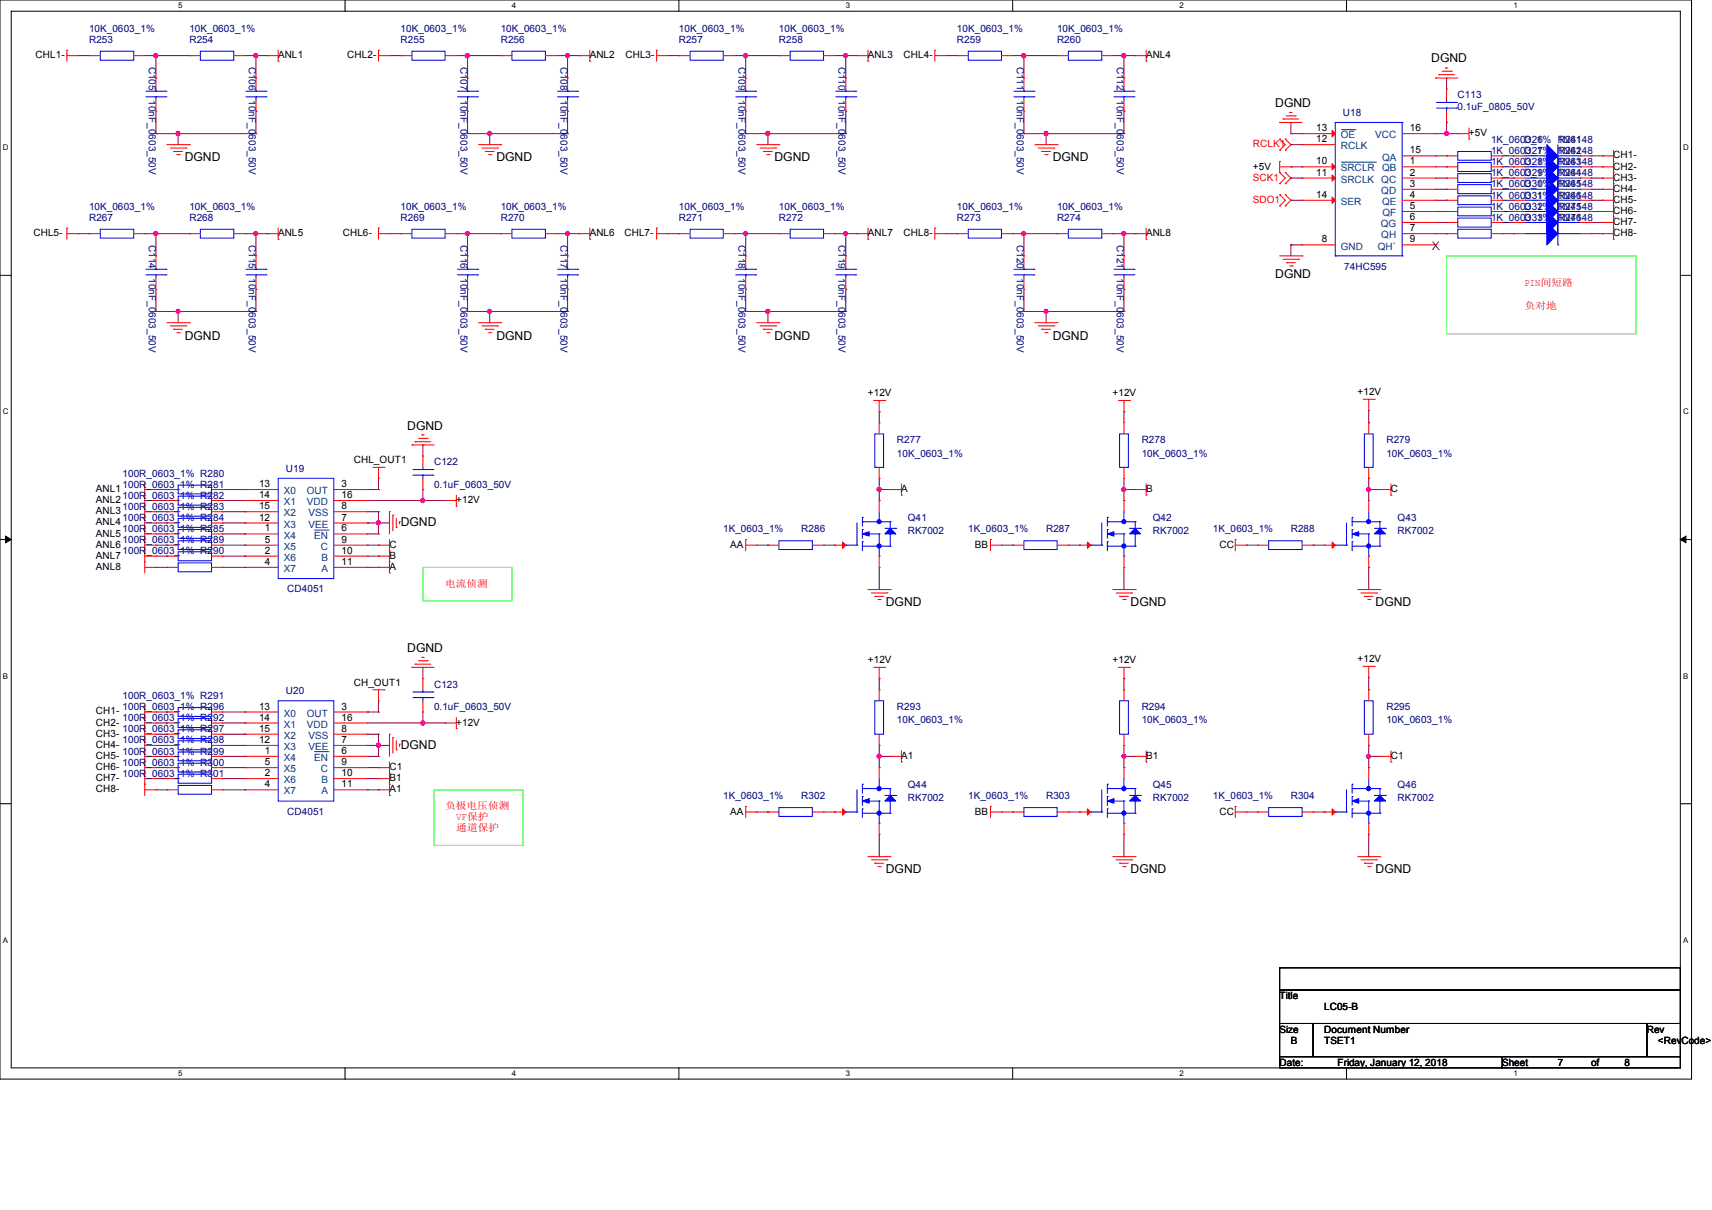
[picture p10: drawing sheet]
<svg xmlns="http://www.w3.org/2000/svg" width="297mm" height="210mm" viewBox="0 0 297 210" stroke-linecap="round" stroke-linejoin="round" font-family="sans-serif">
<defs><g id="words">
<g font-size="2.1">
<text x="248.3" y="10.8">DGND</text>
<text x="221.2" y="18.6">DGND</text>
<text x="32" y="28">DGND</text>
<text x="86.1" y="28">DGND</text>
<text x="134.4" y="28">DGND</text>
<text x="182.6" y="28">DGND</text>
<text x="221.2" y="48.3">DGND</text>
<text x="32" y="58.9">DGND</text>
<text x="86.1" y="58.9">DGND</text>
<text x="134.4" y="58.9">DGND</text>
<text x="182.6" y="58.9">DGND</text>
<text x="70.7" y="74.5">DGND</text>
<text x="69.5" y="91.4">DGND</text>
<text x="153.7" y="105.2">DGND</text>
<text x="196.1" y="105.2">DGND</text>
<text x="238.6" y="105.2">DGND</text>
<text x="70.7" y="113.2">DGND</text>
<text x="69.5" y="130">DGND</text>
<text x="153.7" y="151.6">DGND</text>
<text x="196.1" y="151.6">DGND</text>
<text x="238.6" y="151.6">DGND</text>
</g>
<g font-size="1.7" fill="#000080">
<text x="15.5" y="5.5">10K_0603_1%</text>
<text x="32.8" y="5.5">10K_0603_1%</text>
<text x="69.5" y="5.5">10K_0603_1%</text>
<text x="86.9" y="5.5">10K_0603_1%</text>
<text x="117.8" y="5.5">10K_0603_1%</text>
<text x="135.1" y="5.5">10K_0603_1%</text>
<text x="166" y="5.5">10K_0603_1%</text>
<text x="183.4" y="5.5">10K_0603_1%</text>
<text x="15.5" y="7.4">R253</text>
<text x="25.8" y="11.6" transform="rotate(90 25.8 11.6)">C105</text>
<text x="32.8" y="7.4">R254</text>
<text x="43.2" y="11.6" transform="rotate(90 43.2 11.6)">C106</text>
<text x="69.5" y="7.4">R255</text>
<text x="79.9" y="11.6" transform="rotate(90 79.9 11.6)">C107</text>
<text x="86.9" y="7.4">R256</text>
<text x="97.2" y="11.6" transform="rotate(90 97.2 11.6)">C108</text>
<text x="117.8" y="7.4">R257</text>
<text x="128.1" y="11.6" transform="rotate(90 128.1 11.6)">C109</text>
<text x="135.1" y="7.4">R258</text>
<text x="145.5" y="11.6" transform="rotate(90 145.5 11.6)">C110</text>
<text x="166" y="7.4">R259</text>
<text x="176.4" y="11.6" transform="rotate(90 176.4 11.6)">C111</text>
<text x="183.4" y="7.4">R260</text>
<text x="193.7" y="11.6" transform="rotate(90 193.7 11.6)">C112</text>
<text x="25.8" y="17.4" transform="rotate(90 25.8 17.4)">10nF_0603_50V</text>
<text x="43.2" y="17.4" transform="rotate(90 43.2 17.4)">10nF_0603_50V</text>
<text x="79.9" y="17.4" transform="rotate(90 79.9 17.4)">10nF_0603_50V</text>
<text x="97.2" y="17.4" transform="rotate(90 97.2 17.4)">10nF_0603_50V</text>
<text x="128.1" y="17.4" transform="rotate(90 128.1 17.4)">10nF_0603_50V</text>
<text x="145.5" y="17.4" transform="rotate(90 145.5 17.4)">10nF_0603_50V</text>
<text x="176.4" y="17.4" transform="rotate(90 176.4 17.4)">10nF_0603_50V</text>
<text x="193.7" y="17.4" transform="rotate(90 193.7 17.4)">10nF_0603_50V</text>
<text x="252.9" y="17.1">C113</text>
<text x="233" y="20.2">U18</text>
<text x="252.9" y="19">0.1uF_0805_50V</text>
<text x="258.7" y="28.7">1K_0603_1% R263</text>
<text x="258.7" y="26.7">1K_0603_1% R262</text>
<text x="258.7" y="24.8">1K_0603_1% R261</text>
<text x="264.5" y="26.7">D27</text>
<text x="264.5" y="24.8">D26</text>
<text x="264.5" y="28.7">D28</text>
<text x="270.2" y="26.7">1N4148</text>
<text x="270.2" y="24.8">1N4148</text>
<text x="270.2" y="28.7">1N4148</text>
<text x="258.7" y="30.6">1K_0603_1% R264</text>
<text x="258.7" y="34.5">1K_0603_1% R266</text>
<text x="258.7" y="32.5">1K_0603_1% 1N4148</text>
<text x="264.5" y="32.5">D30</text>
<text x="264.5" y="34.5">D31</text>
<text x="264.5" y="30.6">D29</text>
<text x="270.2" y="34.5">1N4148</text>
<text x="270.2" y="30.6">1N4148</text>
<text x="270.2" y="32.5">R265</text>
<text x="15.5" y="38.3">R267</text>
<text x="15.5" y="36.4">10K_0603_1%</text>
<text x="32.8" y="38.3">R268</text>
<text x="32.8" y="36.4">10K_0603_1%</text>
<text x="69.5" y="38.3">R269</text>
<text x="69.5" y="36.4">10K_0603_1%</text>
<text x="86.9" y="38.3">R270</text>
<text x="86.9" y="36.4">10K_0603_1%</text>
<text x="117.8" y="38.3">R271</text>
<text x="117.8" y="36.4">10K_0603_1%</text>
<text x="135.1" y="38.3">R272</text>
<text x="135.1" y="36.4">10K_0603_1%</text>
<text x="166" y="38.3">R273</text>
<text x="166" y="36.4">10K_0603_1%</text>
<text x="183.4" y="38.3">R274</text>
<text x="183.4" y="36.4">10K_0603_1%</text>
<text x="258.7" y="36.4">1K_0603_1% R275</text>
<text x="258.7" y="38.3">1K_0603_1% R276</text>
<text x="264.5" y="36.4">D32</text>
<text x="264.5" y="38.3">D33</text>
<text x="270.2" y="36.4">1N4148</text>
<text x="270.2" y="38.3">1N4148</text>
<text x="25.8" y="42.5" transform="rotate(90 25.8 42.5)">C114</text>
<text x="43.2" y="42.5" transform="rotate(90 43.2 42.5)">C115</text>
<text x="79.9" y="42.5" transform="rotate(90 79.9 42.5)">C116</text>
<text x="97.2" y="42.5" transform="rotate(90 97.2 42.5)">C117</text>
<text x="128.1" y="42.5" transform="rotate(90 128.1 42.5)">C118</text>
<text x="145.5" y="42.5" transform="rotate(90 145.5 42.5)">C119</text>
<text x="176.4" y="42.5" transform="rotate(90 176.4 42.5)">C120</text>
<text x="193.7" y="42.5" transform="rotate(90 193.7 42.5)">C121</text>
<text x="233.2" y="46.8">74HC595</text>
<text x="25.8" y="48.3" transform="rotate(90 25.8 48.3)">10nF_0603_50V</text>
<text x="43.2" y="48.3" transform="rotate(90 43.2 48.3)">10nF_0603_50V</text>
<text x="79.9" y="48.3" transform="rotate(90 79.9 48.3)">10nF_0603_50V</text>
<text x="97.2" y="48.3" transform="rotate(90 97.2 48.3)">10nF_0603_50V</text>
<text x="128.1" y="48.3" transform="rotate(90 128.1 48.3)">10nF_0603_50V</text>
<text x="145.5" y="48.3" transform="rotate(90 145.5 48.3)">10nF_0603_50V</text>
<text x="176.4" y="48.3" transform="rotate(90 176.4 48.3)">10nF_0603_50V</text>
<text x="193.7" y="48.3" transform="rotate(90 193.7 48.3)">10nF_0603_50V</text>
<text x="155.6" y="76.9">R277</text>
<text x="198.1" y="76.9">R278</text>
<text x="240.5" y="76.9">R279</text>
<text x="21.2" y="82.7">100R_0603_1% R280</text>
<text x="49.6" y="81.9">U19</text>
<text x="75.3" y="80.8">C122</text>
<text x="155.6" y="79.2">10K_0603_1%</text>
<text x="198.1" y="79.2">10K_0603_1%</text>
<text x="240.5" y="79.2">10K_0603_1%</text>
<text x="21.2" y="86.6">100R_0603_1% R282</text>
<text x="21.2" y="88.5">100R_0603_1% R283</text>
<text x="21.2" y="84.6">100R_0603_1% R281</text>
<text x="75.3" y="84.6">0.1uF_0603_50V</text>
<text x="21.2" y="94.3">100R_0603_1% R289</text>
<text x="21.2" y="90.4">100R_0603_1% R284</text>
<text x="21.2" y="92.4">100R_0603_1% R285</text>
<text x="125.5" y="92.4">1K_0603_1%</text>
<text x="139" y="92.4">R286</text>
<text x="157.5" y="90.4">Q41</text>
<text x="157.5" y="92.8">RK7002</text>
<text x="168" y="92.4">1K_0603_1%</text>
<text x="181.5" y="92.4">R287</text>
<text x="200" y="90.4">Q42</text>
<text x="200" y="92.8">RK7002</text>
<text x="210.4" y="92.4">1K_0603_1%</text>
<text x="223.9" y="92.4">R288</text>
<text x="242.5" y="90.4">Q43</text>
<text x="242.5" y="92.8">RK7002</text>
<text x="21.2" y="96.2">100R_0603_1% R290</text>
<text x="49.8" y="102.8">CD4051</text>
<text x="75.3" y="119.4">C123</text>
<text x="21.2" y="121.3">100R_0603_1% R291</text>
<text x="21.2" y="123.2">100R_0603_1% R296</text>
<text x="21.2" y="125.2">100R_0603_1% R292</text>
<text x="49.6" y="120.5">U20</text>
<text x="75.3" y="123.2">0.1uF_0603_50V</text>
<text x="155.6" y="123.2">R293</text>
<text x="155.6" y="125.6">10K_0603_1%</text>
<text x="198.1" y="123.2">R294</text>
<text x="198.1" y="125.6">10K_0603_1%</text>
<text x="240.5" y="123.2">R295</text>
<text x="240.5" y="125.6">10K_0603_1%</text>
<text x="21.2" y="127.1">100R_0603_1% R297</text>
<text x="21.2" y="129">100R_0603_1% R298</text>
<text x="21.2" y="131">100R_0603_1% R299</text>
<text x="21.2" y="132.9">100R_0603_1% R300</text>
<text x="21.2" y="134.8">100R_0603_1% R301</text>
<text x="157.5" y="136.7">Q44</text>
<text x="200" y="136.7">Q45</text>
<text x="242.5" y="136.7">Q46</text>
<text x="49.8" y="141.4">CD4051</text>
<text x="125.5" y="138.7">1K_0603_1%</text>
<text x="139" y="138.7">R302</text>
<text x="157.5" y="139.1">RK7002</text>
<text x="168" y="138.7">1K_0603_1%</text>
<text x="181.5" y="138.7">R303</text>
<text x="200" y="139.1">RK7002</text>
<text x="210.4" y="138.7">1K_0603_1%</text>
<text x="223.9" y="138.7">R304</text>
<text x="242.5" y="139.1">RK7002</text>
</g>
<g font-size="1.7">
<text x="6.2" y="10.1">CHL1-</text>
<text x="48.3" y="10.1">ANL1</text>
<text x="60.2" y="10.1">CHL2-</text>
<text x="102.3" y="10.1">ANL2</text>
<text x="108.5" y="10.1">CHL3-</text>
<text x="150.6" y="10.1">ANL3</text>
<text x="156.7" y="10.1">CHL4-</text>
<text x="198.8" y="10.1">ANL4</text>
<text x="228.3" y="22.8">13</text>
<text x="244.6" y="22.8">16</text>
<text x="254.8" y="23.6">+5V</text>
<text x="217.4" y="29.4">+5V</text>
<text x="228.3" y="24.7">12</text>
<text x="228.3" y="28.5">10</text>
<text x="244.6" y="26.6">15</text>
<text x="244.6" y="28.5">1</text>
<text x="279.9" y="27.5">CH1-</text>
<text x="279.9" y="29.4">CH2-</text>
<text x="228.3" y="30.5">11</text>
<text x="228.3" y="34.3">14</text>
<text x="244.6" y="30.5">2</text>
<text x="244.6" y="32.4">3</text>
<text x="244.6" y="34.3">4</text>
<text x="279.9" y="31.4">CH3-</text>
<text x="279.9" y="33.3">CH4-</text>
<text x="279.9" y="35.2">CH5-</text>
<text x="5.8" y="41">CHL5-</text>
<text x="48.3" y="41">ANL5</text>
<text x="59.5" y="41">CHL6-</text>
<text x="102.3" y="41">ANL6</text>
<text x="108.3" y="41">CHL7-</text>
<text x="150.6" y="41">ANL7</text>
<text x="156.7" y="41">CHL8-</text>
<text x="198.8" y="41">ANL8</text>
<text x="244.6" y="36.3">5</text>
<text x="244.6" y="38.2">6</text>
<text x="244.6" y="40.1">7</text>
<text x="279.9" y="37.1">CH6-</text>
<text x="279.9" y="39.1">CH7-</text>
<text x="279.9" y="41">CH8-</text>
<text x="229.3" y="42.1">8</text>
<text x="244.6" y="42.1">9</text>
<text x="150.6" y="68.8">+12V</text>
<text x="193" y="68.8">+12V</text>
<text x="235.5" y="68.6">+12V</text>
<text x="61.4" y="80.4">CHL_OUT1</text>
<text x="16.6" y="85.4">ANL1</text>
<text x="16.6" y="87.3">ANL2</text>
<text x="16.6" y="89.3">ANL3</text>
<text x="45" y="84.5">13</text>
<text x="45" y="86.4">14</text>
<text x="45" y="88.4">15</text>
<text x="59.3" y="84.5">3</text>
<text x="59.3" y="86.4">16</text>
<text x="59.3" y="88.4">8</text>
<text x="79.2" y="87.3">+12V</text>
<text x="156.4" y="85.4">A</text>
<text x="198.8" y="85.4">B</text>
<text x="241.3" y="85.4">C</text>
<text x="16.6" y="91.2">ANL4</text>
<text x="16.6" y="93.1">ANL5</text>
<text x="16.6" y="95">ANL6</text>
<text x="45" y="90.3">12</text>
<text x="45.9" y="92.2">1</text>
<text x="45.9" y="94.2">5</text>
<text x="59.3" y="90.3">7</text>
<text x="59.3" y="92.2">6</text>
<text x="59.3" y="94.2">9</text>
<text x="67.6" y="95">C</text>
<text x="126.7" y="95">AA</text>
<text x="169.1" y="95">BB</text>
<text x="211.6" y="95">CC</text>
<text x="16.6" y="97">ANL7</text>
<text x="16.6" y="98.9">ANL8</text>
<text x="45.9" y="96.1">2</text>
<text x="45.9" y="98">4</text>
<text x="59.3" y="96.1">10</text>
<text x="59.3" y="98">11</text>
<text x="67.6" y="97">B</text>
<text x="67.6" y="98.9">A</text>
<text x="61.4" y="119">CH_OUT1</text>
<text x="150.6" y="115.1">+12V</text>
<text x="193" y="115.1">+12V</text>
<text x="235.5" y="114.9">+12V</text>
<text x="16.6" y="124">CH1-</text>
<text x="16.6" y="125.9">CH2-</text>
<text x="45" y="123.1">13</text>
<text x="45" y="125.1">14</text>
<text x="59.3" y="123.1">3</text>
<text x="59.3" y="125.1">16</text>
<text x="79.2" y="125.9">+12V</text>
<text x="16.6" y="127.9">CH3-</text>
<text x="16.6" y="129.8">CH4-</text>
<text x="16.6" y="131.7">CH5-</text>
<text x="45" y="127">15</text>
<text x="45" y="128.9">12</text>
<text x="45.9" y="130.9">1</text>
<text x="59.3" y="127">8</text>
<text x="59.3" y="128.9">7</text>
<text x="59.3" y="130.9">6</text>
<text x="156.4" y="131.7">A1</text>
<text x="198.8" y="131.7">B1</text>
<text x="241.3" y="131.7">C1</text>
<text x="16.6" y="133.6">CH6-</text>
<text x="16.6" y="135.6">CH7-</text>
<text x="16.6" y="137.5">CH8-</text>
<text x="45.9" y="132.8">5</text>
<text x="45.9" y="134.7">2</text>
<text x="45.9" y="136.7">4</text>
<text x="59.3" y="132.8">9</text>
<text x="59.3" y="134.7">10</text>
<text x="59.3" y="136.7">11</text>
<text x="67.6" y="133.6">C1</text>
<text x="67.6" y="135.6">B1</text>
<text x="67.6" y="137.5">A1</text>
<text x="126.7" y="141.4">AA</text>
<text x="169.1" y="141.4">BB</text>
<text x="211.6" y="141.4">CC</text>
<text x="222" y="173.4">Title</text>
<text x="222" y="179.2">Size</text>
<text x="229.7" y="179.2">Document Number</text>
<text x="229.7" y="175.3">LC05-B</text>
<text x="285.7" y="179.2">Rev</text>
<text x="222" y="185">Date:</text>
<text x="223.9" y="181.1">B</text>
<text x="229.7" y="181.1">TSET1</text>
<text x="232.1" y="185">Friday, January 12, 2018</text>
<text x="260.6" y="185">Sheet</text>
<text x="270.2" y="185">7</text>
<text x="276" y="185">of</text>
<text x="281.8" y="185">8</text>
<text x="287.6" y="181.1">&lt;RevCode&gt;</text>
</g>
<g font-size="1.7" fill="#f00">
<text x="217.4" y="25.6">RCLK1</text>
<text x="217.4" y="31.4">SCK1</text>
<text x="217.4" y="35.2">SDO1</text>
<text x="264.5" y="49.7">PIN间短路</text>
<text x="264.5" y="53.6">负对地</text>
<text x="77.2" y="101.8">电流侦测</text>
<text x="77.2" y="140.4">负极电压侦测</text>
<text x="79.2" y="142.3">VF保护</text>
<text x="79.2" y="144.3">通道保护</text>
</g>
<g font-size="1.7" fill="#004080">
<text x="232.6" y="24">OE</text>
<text x="232.6" y="25.9">RCLK</text>
<text x="232.6" y="29.8">SRCLR</text>
<text x="238.6" y="24">VCC</text>
<text x="239.8" y="27.9">QA</text>
<text x="239.8" y="29.8">QB</text>
<text x="232.6" y="31.7">SRCLK</text>
<text x="232.6" y="35.6">SER</text>
<text x="239.6" y="31.7">QC</text>
<text x="239.6" y="33.7">QD</text>
<text x="239.8" y="35.6">QE</text>
<text x="239.5" y="39.4">QG</text>
<text x="239.6" y="41.4">QH</text>
<text x="239.8" y="37.5">QF</text>
<text x="232.6" y="43.3">GND</text>
<text x="239" y="43.3">QH`</text>
<text x="49.2" y="85.8">X0</text>
<text x="49.2" y="87.7">X1</text>
<text x="49.2" y="89.6">X2</text>
<text x="53.2" y="85.8">OUT</text>
<text x="53.2" y="87.7">VDD</text>
<text x="53.5" y="89.6">VSS</text>
<text x="49.2" y="91.6">X3</text>
<text x="49.2" y="93.5">X4</text>
<text x="49.2" y="95.4">X5</text>
<text x="53.5" y="91.6">VEE</text>
<text x="54.5" y="93.5">EN</text>
<text x="55.7" y="95.4">C</text>
<text x="49.2" y="97.3">X6</text>
<text x="49.2" y="99.3">X7</text>
<text x="55.8" y="97.3">B</text>
<text x="55.8" y="99.3">A</text>
<text x="49.2" y="124.4">X0</text>
<text x="53.2" y="124.4">OUT</text>
<text x="49.2" y="126.3">X1</text>
<text x="49.2" y="128.2">X2</text>
<text x="49.2" y="130.2">X3</text>
<text x="53.2" y="126.3">VDD</text>
<text x="53.5" y="128.2">VSS</text>
<text x="53.5" y="130.2">VEE</text>
<text x="49.2" y="132.1">X4</text>
<text x="49.2" y="134">X5</text>
<text x="49.2" y="135.9">X6</text>
<text x="49.2" y="137.9">X7</text>
<text x="54.5" y="132.1">EN</text>
<text x="55.7" y="134">C</text>
<text x="55.8" y="135.9">B</text>
<text x="55.8" y="137.9">A</text>
</g>
<g font-size="1.4">
<text x="30.9" y="1.4">5</text>
<text x="88.8" y="1.4">4</text>
<text x="146.7" y="1.4">3</text>
<text x="204.6" y="1.4">2</text>
<text x="262.6" y="1.4">1</text>
<text x=".5" y="26.1">D</text>
<text x="292" y="26.1">D</text>
<text x=".5" y="71.9">C</text>
<text x="292" y="71.9">C</text>
<text x=".5" y="117.8">B</text>
<text x="292" y="117.8">B</text>
<text x=".5" y="163.6">A</text>
<text x="292" y="163.6">A</text>
<text x="30.9" y="186.8">5</text>
<text x="88.8" y="186.8">4</text>
<text x="146.7" y="186.8">3</text>
<text x="204.6" y="186.8">2</text>
<text x="262.6" y="186.8">1</text>
</g>
</g></defs>
<path d="M0 0h293.5v187.3h-293.5zM1.9 1.9h289.6v183.4h-289.6z" fill="none" stroke="#000" stroke-width=".17"/>
<g fill="#fff">
<path d="M30.9 .2h.8v1.5h-.8z"/>
<path d="M30.9 185.5h.8v1.6h-.8z"/>
</g>
<path d="M59.9 0v1.9M59.9 185.3v2" fill="none" stroke="#000" stroke-width=".17"/>
<g fill="#fff">
<path d="M88.8 .2h.8v1.5h-.8z"/>
<path d="M88.8 185.5h.8v1.6h-.8z"/>
</g>
<path d="M117.8 0v1.9M117.8 185.3v2" fill="none" stroke="#000" stroke-width=".17"/>
<g fill="#fff">
<path d="M146.7 .2h.8v1.5h-.8z"/>
<path d="M146.7 185.5h.8v1.6h-.8z"/>
</g>
<path d="M175.7 0v1.9M175.7 185.3v2" fill="none" stroke="#000" stroke-width=".17"/>
<g fill="#fff">
<path d="M204.6 .2h.8v1.5h-.8z"/>
<path d="M204.6 185.5h.8v1.6h-.8z"/>
</g>
<path d="M233.6 0v1.9M233.6 185.3v2" fill="none" stroke="#000" stroke-width=".17"/>
<g fill="#fff">
<path d="M262.6 .2h.7v1.5h-.7z"/>
<path d="M262.6 185.5h.7v1.6h-.7z"/>
<path d="M.5 24.8h1v1.6h-1z"/>
<path d="M292 24.8h1v1.6h-1z"/>
<path d="M.5 70.7h1v1.5h-1z"/>
<path d="M292 70.7h1v1.5h-1z"/>
</g>
<path d="M0 47.8h1.9M291.5 47.8h2" fill="none" stroke="#000" stroke-width=".17"/>
<g fill="#fff">
<path d="M.5 116.5h.9v1.6h-.9z"/>
<path d="M292 116.5h.9v1.6h-.9z"/>
</g>
<path d="M0 93.6h1.9M291.5 93.6h2" fill="none" stroke="#000" stroke-width=".17"/>
<path d="M1 93l.9 .6-.9 .6zM291.5 93.6l1-.6v1.2z" fill="#000" stroke="#000" stroke-width=".17"/>
<g fill="#fff">
<path d="M.5 162.4h.9v1.5h-.9z"/>
<path d="M292 162.4h.9v1.5h-.9z"/>
</g>
<path d="M0 139.5h1.9M291.5 139.5h2M222 168h69.5v3.8h-69.5zM222 171.8h69.5v5.8h-69.5zM222 177.6h5.8v5.8h-5.8zM227.8 177.6h57.9v5.8h-57.9zM285.7 177.6h5.8v5.8h-5.8zM222 183.4h38.6v1.9h-38.6zM260.6 183.4h30.9v1.9h-30.9z" fill="none" stroke="#000" stroke-width=".17"/>
<path d="M251 44.4h32.8v13.5h-32.8zM73.4 98.5h15.4v5.8h-15.4zM75.3 137.1h15.5v9.6h-15.5z" fill="none" stroke="#0f0" stroke-width=".17"/>
<g fill="none" stroke="#800040" stroke-width=".17">
<path d="M13.5 9.7h2M15.5 9.7h.1M25.1 9.7h7.8M27.1 9.7h.1M27.1 9.7v3.8M27.1 19.3v3.9M32.9 9.7h.1M42.5 9.7h3.9M44.4 9.7h.1M44.4 19.3h.1M44.4 9.7v3.8M44.4 19.3v3.9"/>
<path d="M46.4 9.7h.1M67.6 9.7h1.9M69.5 9.7h.1M79.2 9.7h7.7M81.1 9.7h.1M81.1 9.7v3.8M81.1 19.3v3.9M86.9 9.7h.1M96.5 9.7h3.9M98.5 9.7h.1M98.5 19.3h.1M98.5 9.7v3.8"/>
<path d="M98.5 19.3v3.9M100.4 9.7h.1M115.8 9.7h2M117.8 9.7h.1M127.4 9.7h7.7M129.4 9.7h.1M129.4 9.7v3.8M129.4 19.3v3.9M135.1 9.7h.1M144.8 9.7h3.9M146.7 9.7h.1M146.7 19.3h.1"/>
<path d="M146.7 9.7v3.8M146.7 19.3v3.9M148.7 9.7h.1M164.1 9.7h1.9M166 9.7h.1M175.7 9.7h7.7M177.6 9.7h.1M177.6 9.7v3.8M177.6 19.3v3.9M183.4 9.7h.1M193 9.7h3.9M195 9.7h.1"/>
<path d="M195 19.3h.1M195 9.7v3.8M195 19.3v3.9M196.9 9.7h.1M251 13.5h.1M251 13.5v2M27.1 23.2h.1M27.1 23.2h17.3M30.9 23.2h.1M30.9 23.2v1.9M44.4 23.2h.1M81.1 23.2h.1"/>
<path d="M81.1 23.2h17.4M85 23.2h.1M85 23.2v1.9M98.5 23.2h.1M129.4 23.2h.1M129.4 23.2h17.3M133.2 23.2h.1M133.2 23.2v1.9M146.7 23.2h.1M177.6 23.2h.1M177.6 23.2h17.4M181.5 23.2h.1"/>
<path d="M181.5 23.2v1.9M195 23.2h.1M223.9 23.2h.1M223.9 21.3h.1M223.9 29h.1M223.9 25.1h.1M223.9 30.9h.1M223.9 34.8h.1M223.9 23.2h2M223.9 21.3v1.9M223.9 29h2M223.9 25.1h2"/>
<path d="M223.9 30.9h2M223.9 34.8h2M249 23.2h.1M249 23.2h3.9M249 29h2M249 30.9h2M249 34.8h2M249 27.1h2M249 32.9h2M249 36.7h2M249 38.6h2M251 21.3h.1"/>
<path d="M251 23.2h.1M251 27.1h.1M251 29h.1M251 30.9h.1M251 32.9h.1M251 34.8h.1M251 36.7h.1M251 38.6h.1M251 21.3v1.9M260.6 29h2M260.6 30.9h2M260.6 34.8h2"/>
<path d="M260.6 27.1h2M260.6 32.9h2M260.6 36.7h2M260.6 38.6h2M262.6 27.1h.1M262.6 29h.1M262.6 30.9h.1M262.6 32.9h.1M262.6 34.8h.1M262.6 36.7h.1M262.6 38.6h.1M276.1 29h1.9"/>
<path d="M276.1 30.9h1.9M276.1 34.8h1.9M276.1 27.1h1.9M276.1 32.9h1.9M276.1 36.7h1.9M276.1 38.6h1.9M278 27.1h.1M278 29h.1M278 30.9h.1M278 32.9h.1M278 34.8h.1M278 36.7h.1"/>
<path d="M278 38.6h.1M13.5 40.6h2M15.5 40.6h.1M25.1 40.6h7.8M27.1 40.6h.1M27.1 54.1h.1M27.1 40.6v3.8M27.1 50.2v3.9M27.1 54.1h17.3M30.9 54.1h.1M30.9 54.1v1.9M32.9 40.6h.1"/>
<path d="M42.5 40.6h3.9M44.4 40.6h.1M44.4 50.2h.1M44.4 54.1h.1M44.4 40.6v3.8M44.4 50.2v3.9M46.4 40.6h.1M67.6 40.6h1.9M69.5 40.6h.1M79.2 40.6h7.7M81.1 40.6h.1M81.1 54.1h.1"/>
<path d="M81.1 40.6v3.8M81.1 50.2v3.9M81.1 54.1h17.4M85 54.1h.1M85 54.1v1.9M86.9 40.6h.1M96.5 40.6h3.9M98.5 40.6h.1M98.5 50.2h.1M98.5 54.1h.1M98.5 40.6v3.8M98.5 50.2v3.9"/>
<path d="M100.4 40.6h.1M115.8 40.6h2M117.8 40.6h.1M127.4 40.6h7.7M129.4 40.6h.1M129.4 54.1h.1M129.4 40.6v3.8M129.4 50.2v3.9M129.4 54.1h17.3M133.2 54.1h.1M133.2 54.1v1.9M135.1 40.6h.1"/>
<path d="M144.8 40.6h3.9M146.7 40.6h.1M146.7 50.2h.1M146.7 54.1h.1M146.7 40.6v3.8M146.7 50.2v3.9M148.7 40.6h.1M164.1 40.6h1.9M166 40.6h.1M175.7 40.6h7.7M177.6 40.6h.1M177.6 54.1h.1"/>
<path d="M177.6 40.6v3.8M177.6 50.2v3.9M177.6 54.1h17.4M181.5 54.1h.1M181.5 54.1v1.9M183.4 40.6h.1M193 40.6h3.9M195 40.6h.1M195 50.2h.1M195 54.1h.1M195 40.6v3.8M195 50.2v3.9"/>
<path d="M196.9 40.6h.1M223.9 42.5h.1M223.9 42.5v1.9M223.9 42.5h2M249 40.6h2M251 40.6h.1M260.6 40.6h2M262.6 40.6h.1M276.1 40.6h1.9M278 40.6h.1M73.4 77.2h.1M73.4 77.2v2"/>
<path d="M152.5 71.5h.1M152.5 71.5v1.9M195 71.5h.1M195 71.5v1.9M237.4 73.4h.1M237.4 71.2v2.2M27.1 85h1.9M27.1 86.9h1.9M27.1 88.8h1.9M27.1 90.8h1.9M27.1 92.7h1.9M27.1 94.6h1.9"/>
<path d="M27.1 96.5h1.9M27.1 98.5h1.9M29 85h.1M29 86.9h.1M29 88.8h.1M29 90.8h.1M29 92.7h.1M29 94.6h.1M29 96.5h.1M29 98.5h.1M38.6 85h3.9M38.6 86.9h3.9"/>
<path d="M38.6 88.8h3.9M38.6 90.8h3.9M38.6 92.7h3.9M38.6 94.6h3.9M38.6 96.5h3.9M38.6 98.5h3.9M42.5 98.5h.1M42.5 96.5h.1M42.5 94.6h.1M42.5 92.7h.1M42.5 90.8h.1M42.5 88.8h.1"/>
<path d="M42.5 86.9h.1M42.5 85h.1M63.7 85h.1M63.7 90.8h.1M63.7 85h2M63.7 86.9h13.5M63.7 88.8h2M63.7 90.8h3.9M63.7 92.7h2M63.7 94.6h2M63.7 96.5h2M63.7 98.5h2"/>
<path d="M65.7 85h.1M65.7 88.8h.1M65.7 90.8h.1M65.7 92.7h.1M65.7 94.6h.1M65.7 96.5h.1M65.7 98.5h.1M65.7 83v2M65.7 88.8v3.9M73.4 86.9h.1M73.4 85v1.9M77.2 86.9h.1"/>
<path d="M131.3 94.6h1.9M133.2 94.6h.1M142.9 94.6h1.9M144.8 94.6h.1M152.5 85h.1M152.5 86.9h.1M152.5 85h1.9M152.5 83v3.9M152.5 98.5v3.8M173.7 94.6h2M175.7 94.6h.1M185.3 94.6h2"/>
<path d="M187.3 94.6h.1M195 85h.1M195 86.9h.1M195 83v3.9M195 98.5v3.8M195 85h1.9M216.2 94.6h.1M216.2 94.6h1.9M227.8 94.6h.1M227.8 94.6h1.9M237.4 98.5h.1M237.4 83h.1"/>
<path d="M237.4 85h.1M237.4 85h2M237.4 83v3.9M237.4 98.5v3.8M73.4 115.8h.1M73.4 115.8v2M152.5 102.3h.1M152.5 117.8h.1M152.5 117.8v1.9M195 102.3h.1M195 117.8h.1M195 117.8v1.9"/>
<path d="M237.4 119.7h.1M237.4 117.6v2.1M27.1 131.3h1.9M27.1 129.4h1.9M27.1 125.5h1.9M27.1 133.2h1.9M27.1 135.1h1.9M27.1 137.1h1.9M27.1 127.4h1.9M27.1 123.6h1.9M29 123.6h.1M29 125.5h.1"/>
<path d="M29 127.4h.1M29 129.4h.1M29 131.3h.1M29 133.2h.1M29 135.1h.1M29 137.1h.1M38.6 131.3h3.9M38.6 129.4h3.9M38.6 125.5h3.9M38.6 133.2h3.9M38.6 135.1h3.9M38.6 137.1h3.9"/>
<path d="M38.6 127.4h3.9M38.6 123.6h3.9M42.5 137.1h.1M42.5 135.1h.1M42.5 133.2h.1M42.5 131.3h.1M42.5 129.4h.1M42.5 127.4h.1M42.5 125.5h.1M42.5 123.6h.1M63.7 123.6h.1M63.7 129.4h.1"/>
<path d="M63.7 131.3h2M63.7 129.4h3.9M63.7 125.5h13.5M63.7 133.2h2M63.7 135.1h2M63.7 137.1h2M63.7 127.4h2M63.7 123.6h2M65.7 131.3h.1M65.7 129.4h.1M65.7 133.2h.1M65.7 135.1h.1"/>
<path d="M65.7 137.1h.1M65.7 123.6h.1M65.7 127.4h.1M65.7 121.6v2M65.7 127.4v3.9M73.4 125.5h.1M73.4 123.6v1.9M77.2 125.5h.1M152.5 131.3h.1M152.5 133.2h.1M152.5 131.3h1.9M152.5 129.4v3.8"/>
<path d="M195 131.3h.1M195 133.2h.1M195 129.4v3.8M195 131.3h1.9M237.4 131.3h.1M237.4 133.2h.1M237.4 131.3h2M237.4 129.4v3.8M131.3 140.9h1.9M133.2 140.9h.1M142.9 140.9h1.9M144.8 140.9h.1"/>
<path d="M152.5 148.7h.1M152.5 144.8v3.9M173.7 140.9h2M175.7 140.9h.1M185.3 140.9h2M187.3 140.9h.1M195 148.7h.1M195 144.8v3.9M216.2 140.9h1.9M218.1 140.9h.1M227.8 140.9h1.9M229.7 140.9h.1"/>
<path d="M237.4 148.7h.1M237.4 144.8v3.9"/>
</g>
<g fill="#f0f" stroke="#f0f" stroke-width=".17">
<circle cx="44.4" cy="9.7" r=".37"/>
<circle cx="27" cy="9.7" r=".37"/>
<circle cx="30.9" cy="23.2" r=".37"/>
<circle cx="98.4" cy="9.7" r=".37"/>
<circle cx="81.1" cy="9.7" r=".38"/>
<circle cx="84.9" cy="23.2" r=".37"/>
<circle cx="146.7" cy="9.7" r=".37"/>
<circle cx="129.3" cy="9.7" r=".38"/>
<circle cx="133.2" cy="23.2" r=".37"/>
<circle cx="195" cy="9.7" r=".37"/>
<circle cx="177.6" cy="9.7" r=".38"/>
<circle cx="181.5" cy="23.2" r=".37"/>
<circle cx="27" cy="40.5" r=".36"/>
<circle cx="44.4" cy="40.5" r=".36"/>
<circle cx="30.9" cy="54" r=".36"/>
<circle cx="98.4" cy="40.5" r=".36"/>
<circle cx="81.1" cy="40.5" r=".37"/>
<circle cx="84.9" cy="54" r=".36"/>
<circle cx="146.7" cy="40.5" r=".36"/>
<circle cx="129.3" cy="40.5" r=".37"/>
<circle cx="133.2" cy="54" r=".36"/>
<circle cx="195" cy="40.5" r=".36"/>
<circle cx="177.6" cy="40.5" r=".37"/>
<circle cx="181.5" cy="54" r=".36"/>
<circle cx="251" cy="23.2" r=".38"/>
<circle cx="65.6" cy="90.7" r=".37"/>
<circle cx="73.3" cy="86.9" r=".37"/>
<circle cx="73.3" cy="125.5" r=".37"/>
<circle cx="65.6" cy="129.3" r=".37"/>
<circle cx="152.5" cy="84.9" r=".36"/>
<circle cx="195" cy="84.9" r=".36"/>
<circle cx="237.4" cy="84.9" r=".36"/>
<circle cx="152.5" cy="131.3" r=".36"/>
<circle cx="195" cy="131.3" r=".36"/>
<circle cx="237.4" cy="131.3" r=".36"/>
</g>
<g fill="none" stroke="#f00" stroke-width=".17">
<path d="M11.6 8.7h.1M11.6 9.7h1.9M11.6 8.7v1.9M13.5 9.7h.1M15.5 9.7h.1M15.5 9.7h1.9M23.2 9.7h1.9M25.1 9.7h.1M27.1 13.5h.1M27.1 19.3h.1M27.1 13.5v2M27.1 17.4v1.9"/>
<path d="M32.9 9.7h.1M32.9 9.7h1.9M40.6 9.7h1.9M42.5 9.7h.1M44.4 13.5h.1M44.4 19.3h.1M44.4 13.5v2M44.4 17.4v1.9M46.4 9.7h.1M46.4 9.7h1.9M48.3 10.6h.1M48.3 8.7v1.9"/>
<path d="M65.7 8.7h.1M65.7 9.7h1.9M65.7 8.7v1.9M67.6 9.7h.1M69.5 9.7h.1M69.5 9.7h2M77.2 9.7h2M79.2 9.7h.1M81.1 13.5h.1M81.1 19.3h.1M81.1 13.5v2M81.1 17.4v1.9"/>
<path d="M86.9 9.7h.1M86.9 9.7h1.9M94.6 9.7h1.9M96.5 9.7h.1M98.5 13.5h.1M98.5 19.3h.1M98.5 13.5v2M98.5 17.4v1.9M100.4 9.7h.1M100.4 9.7h1.9M102.3 10.6h.1M102.3 8.7v1.9"/>
<path d="M113.9 8.7h.1M113.9 9.7h1.9M113.9 8.7v1.9M115.8 9.7h.1M117.8 9.7h.1M117.8 9.7h1.9M125.5 9.7h1.9M127.4 9.7h.1M129.4 13.5h.1M129.4 19.3h.1M129.4 13.5v2M129.4 17.4v1.9"/>
<path d="M135.1 9.7h.1M135.1 9.7h2M142.9 9.7h1.9M144.8 9.7h.1M146.7 13.5h.1M146.7 19.3h.1M146.7 13.5v2M146.7 17.4v1.9M148.7 9.7h.1M148.7 9.7h1.9M150.6 10.6h.1M150.6 8.7v1.9"/>
<path d="M162.2 8.7h.1M162.2 9.7h1.9M162.2 8.7v1.9M164.1 9.7h.1M166 9.7h.1M166 9.7h2M173.7 9.7h2M175.7 9.7h.1M177.6 13.5h.1M177.6 19.3h.1M177.6 13.5v2M177.6 17.4v1.9"/>
<path d="M183.4 9.7h.1M183.4 9.7h1.9M191.1 9.7h1.9M193 9.7h.1M195 13.5h.1M195 19.3h.1M195 13.5v2M195 17.4v1.9M196.9 9.7h.1M196.9 9.7h1.9M198.8 10.6h.1M198.8 8.7v1.9"/>
<path d="M223.7 19.5h.1M223.7 19.5h.5M249 13.5h.1M249 13.5h3.9M249.6 13h.1M249.6 13h2.7M250.2 12.4h1.6M250.8 11.8h.1M250.8 11.8h.4M251 15.5h.1M251 15.5v1.9M251 19.3v2"/>
<path d="M251.8 12.4h.1M11.6 39.6h.1M11.6 39.6v1.9M29 25.1h3.9M29.5 25.7h2.8M30.1 26.3h.1M30.1 26.3h1.6M30.7 26.8h.4M31.1 26.8h.1M32.3 25.7h.1M32.9 25.1h.1M48.3 39.6v1.9"/>
<path d="M65.7 39.6h.1M65.7 39.6v1.9M83 25.1h3.9M83.6 25.7h2.7M84.2 26.3h.1M84.2 26.3h1.5M84.8 26.8h.3M85.1 26.8h.1M86.3 25.7h.1M86.9 25.1h.1M102.3 39.6v1.9M113.9 39.6h.1"/>
<path d="M113.9 39.6v1.9M131.3 25.1h3.8M131.9 25.7h2.7M132.5 26.3h.1M132.5 26.3h1.5M133 26.8h.4M133.4 26.8h.1M134.6 25.7h.1M135.1 25.1h.1M150.6 39.6v1.9M162.2 39.6h.1M162.2 39.6v1.9"/>
<path d="M179.5 25.1h3.9M180.1 25.7h2.7M180.7 26.3h.1M180.7 26.3h1.5M181.3 26.8h.4M181.7 26.8h.1M182.8 25.7h.1M183.4 25.1h.1M198.8 39.6v1.9M222 21.3h.1M222 28h.1M222 24.1h.1"/>
<path d="M222 26.1h.1M222 29.9h.1M222 31.9h.1M222 33.8h.1M222 35.7h.1M222 21.3h3.9M222 29h1.9M222 28v1.9M222 24.1l1 1-1 1M222 29.9l1 1-1 1M222 33.8l1 1-1 .9M222.6 20.7h.1"/>
<path d="M222.6 20.7h2.7M223 26.1h.1M223 24.1h.1M223 31.9h.1M223 29.9h.1M223 35.7h.1M223 33.8h.1M223 24.1l.9 1-.9 1M223 29.9l.9 1-.9 1M223 33.8l.9 1-.9 .9M223.2 20.1h1.5M223.9 29h.1"/>
<path d="M224.7 20.1h.1M225.9 23.2h.1M225.9 25.1h.1M225.9 29h.1M225.9 30.9h.1M225.9 34.8h.1M225.9 25.1h5.7M225.9 29h5.7M225.9 23.2h5.7M225.9 30.9h5.7M225.9 34.8h5.7M243.2 29h5.8"/>
<path d="M243.2 23.2h5.8M243.2 27.1h5.8M243.2 30.9h5.8M243.2 32.9h5.8M243.2 34.8h5.8M243.2 36.7h5.8M243.2 38.6h5.8M249 23.2h.1M249 27.1h.1M249 29h.1M249 30.9h.1M249 32.9h.1"/>
<path d="M249 34.8h.1M249 36.7h.1M249 38.6h.1M251 30.9h.1M251 32.9h.1M251 29h.1M251 38.6h.1M251 27.1h.1M251 36.7h.1M251 21.3h.1M251 34.8h.1M251 29h1.9"/>
<path d="M251 27.1h1.9M251 30.9h1.9M251 32.9h1.9M251 34.8h1.9M251 36.7h1.9M251 38.6h1.9M252.9 23.2h.1M252.9 23.2h1.9M254.8 24.1h.1M254.8 22.2v1.9M258.7 29h1.9M258.7 27.1h1.9"/>
<path d="M258.7 30.9h1.9M258.7 32.9h1.9M258.7 34.8h1.9M258.7 36.7h1.9M258.7 38.6h1.9M260.6 30.9h.1M260.6 32.9h.1M260.6 29h.1M260.6 38.6h.1M260.6 27.1h.1M260.6 36.7h.1M260.6 34.8h.1"/>
<path d="M262.6 34.8h.1M262.6 29h.1M262.6 27.1h.1M262.6 36.7h.1M262.6 32.9h.1M262.6 38.6h.1M262.6 30.9h.1M262.6 29h1.9M262.6 27.1h1.9M262.6 30.9h1.9M262.6 32.9h1.9M262.6 34.8h1.9"/>
<path d="M262.6 36.7h1.9M262.6 38.6h1.9M274.2 29h1.9M274.2 27.1h1.9M274.2 30.9h1.9M274.2 32.9h1.9M274.2 34.8h1.9M274.2 36.7h1.9M274.2 38.6h1.9M276.1 34.8h.1M276.1 29h.1M276.1 27.1h.1"/>
<path d="M276.1 36.7h.1M276.1 32.9h.1M276.1 38.6h.1M276.1 30.9h.1M278 27.1h.1M278 29h.1M278 30.9h.1M278 32.9h.1M278 34.8h.1M278 36.7h.1M278 38.6h.1M278 29h1.9"/>
<path d="M278 27.1h1.9M278 30.9h1.9M278 32.9h1.9M278 34.8h1.9M278 36.7h1.9M278 38.6h1.9M279.9 28h.1M279.9 29.9h.1M279.9 31.9h.1M279.9 33.8h.1M279.9 35.7h.1M279.9 37.7h.1"/>
<path d="M279.9 39.6h.1M279.9 26.1v15.4M11.6 40.6h1.9M13.5 40.6h.1M15.5 40.6h.1M15.5 40.6h1.9M23.2 40.6h1.9M25.1 40.6h.1M27.1 44.4h.1M27.1 50.2h.1M27.1 44.4v2M27.1 48.3v1.9"/>
<path d="M29 56h3.9M29.5 56.6h2.8M30.1 57.1h.1M30.1 57.1h1.6M30.7 57.7h.4M31.1 57.7h.1M32.3 56.6h.1M32.9 56h.1M32.9 40.6h.1M32.9 40.6h1.9M40.6 40.6h1.9M42.5 40.6h.1"/>
<path d="M44.4 44.4h.1M44.4 50.2h.1M44.4 44.4v2M44.4 48.3v1.9M46.4 40.6h.1M46.4 40.6h1.9M48.3 41.5h.1M65.7 40.6h1.9M67.6 40.6h.1M69.5 40.6h.1M69.5 40.6h2M77.2 40.6h2"/>
<path d="M79.2 40.6h.1M81.1 44.4h.1M81.1 50.2h.1M81.1 44.4v2M81.1 48.3v1.9M83 56h3.9M83.6 56.6h2.7M84.2 57.1h.1M84.2 57.1h1.5M84.8 57.7h.3M85.1 57.7h.1M86.3 56.6h.1"/>
<path d="M86.9 56h.1M86.9 40.6h.1M86.9 40.6h1.9M94.6 40.6h1.9M96.5 40.6h.1M98.5 44.4h.1M98.5 50.2h.1M98.5 44.4v2M98.5 48.3v1.9M100.4 40.6h.1M100.4 40.6h1.9M102.3 41.5h.1"/>
<path d="M113.9 40.6h1.9M115.8 40.6h.1M117.8 40.6h.1M117.8 40.6h1.9M125.5 40.6h1.9M127.4 40.6h.1M129.4 44.4h.1M129.4 50.2h.1M129.4 44.4v2M129.4 48.3v1.9M131.3 56h3.8M131.9 56.6h2.7"/>
<path d="M132.5 57.1h.1M132.5 57.1h1.5M133 57.7h.4M133.4 57.7h.1M134.6 56.6h.1M135.1 56h.1M135.1 40.6h.1M135.1 40.6h2M142.9 40.6h1.9M144.8 40.6h.1M146.7 44.4h.1M146.7 50.2h.1"/>
<path d="M146.7 44.4v2M146.7 48.3v1.9M148.7 40.6h.1M148.7 40.6h1.9M150.6 41.5h.1M162.2 40.6h1.9M164.1 40.6h.1M166 40.6h.1M166 40.6h2M173.7 40.6h2M175.7 40.6h.1M177.6 44.4h.1"/>
<path d="M177.6 50.2h.1M177.6 44.4v2M177.6 48.3v1.9M179.5 56h3.9M180.1 56.6h2.7M180.7 57.1h.1M180.7 57.1h1.5M181.3 57.7h.4M181.7 57.7h.1M182.8 56.6h.1M183.4 56h.1M183.4 40.6h.1"/>
<path d="M183.4 40.6h1.9M191.1 40.6h1.9M193 40.6h.1M195 44.4h.1M195 50.2h.1M195 44.4v2M195 48.3v1.9M196.9 40.6h.1M196.9 40.6h1.9M198.8 41.5h.1M222 44.4h3.9M222.6 45h2.7"/>
<path d="M223.2 45.6h.1M223.2 45.6h1.5M223.7 46.1h.5M224.2 46.1h.1M225.3 45h.1M225.9 44.4h.1M225.9 42.5h.1M225.9 42.5h5.7M243.2 40.6h5.8M243.2 42.5h5.8M249 40.6h.1M249 42.5h.1"/>
<path d="M251 40.6h.1M251 40.6h1.9M258.7 40.6h1.9M260.6 40.6h.1M262.6 40.6h.1M262.6 40.6h1.9M274.2 40.6h1.9M276.1 40.6h.1M278 40.6h.1M278 40.6h1.9M279.9 41.5h.1M71.5 77.2h.1"/>
<path d="M71.5 77.2h3.8M72 76.7h.1M72 76.7h2.7M72.6 76.1h1.5M73.2 75.5h.1M73.2 75.5h.4M73.4 79.2h.1M73.4 79.2v1.9M74.1 76.1h.1M151.6 69.5h1.9M152.5 71.5h.1M152.5 73.4h.1"/>
<path d="M152.5 69.5v2M152.5 73.4v1.9M153.5 69.5h.1M194 69.5h2M195 71.5h.1M195 73.4h.1M195 69.5v2M195 73.4v1.9M196 69.5h.1M236.5 69.3h1.9M237.4 71.2h.1M237.4 73.4h.1"/>
<path d="M237.4 69.3v1.9M237.4 73.4v1.9M238.4 69.3h.1M25.1 84h.1M25.1 85.9h.1M25.1 87.8h.1M25.1 89.8h.1M25.1 91.7h.1M25.1 93.6h.1M25.1 95.6h.1M25.1 97.5h.1M25.1 85h2"/>
<path d="M25.1 84v15.4M25.1 86.9h2M25.1 88.8h2M25.1 90.8h2M25.1 92.7h2M25.1 94.6h2M25.1 96.5h2M25.1 98.5h2M27.1 85h.1M27.1 86.9h.1M27.1 88.8h.1M27.1 90.8h.1"/>
<path d="M27.1 92.7h.1M27.1 94.6h.1M27.1 96.5h.1M27.1 98.5h.1M29 96.5h.1M29 88.8h.1M29 98.5h.1M29 90.8h.1M29 92.7h.1M29 86.9h.1M29 94.6h.1M29 85h.1"/>
<path d="M29 85h1.9M29 86.9h1.9M29 88.8h1.9M29 90.8h1.9M29 92.7h1.9M29 94.6h1.9M29 96.5h1.9M29 98.5h1.9M36.7 85h1.9M36.7 86.9h1.9M36.7 88.8h1.9M36.7 90.8h1.9"/>
<path d="M36.7 92.7h1.9M36.7 94.6h1.9M36.7 96.5h1.9M36.7 98.5h1.9M38.6 96.5h.1M38.6 88.8h.1M38.6 98.5h.1M38.6 90.8h.1M38.6 92.7h.1M38.6 86.9h.1M38.6 94.6h.1M38.6 85h.1"/>
<path d="M42.5 85h.1M42.5 86.9h.1M42.5 88.8h.1M42.5 90.8h.1M42.5 92.7h.1M42.5 94.6h.1M42.5 96.5h.1M42.5 98.5h.1M42.5 85h5.8M42.5 86.9h5.8M42.5 88.8h5.8M42.5 90.8h5.8"/>
<path d="M42.5 92.7h5.8M42.5 94.6h5.8M42.5 96.5h5.8M42.5 98.5h5.8M57.9 85h5.8M57.9 86.9h5.8M57.9 88.8h5.8M57.9 90.8h5.8M57.9 92.7h5.8M57.9 94.6h5.8M57.9 96.5h5.8M57.9 98.5h5.8"/>
<path d="M63.7 85h.1M63.7 86.9h.1M63.7 88.8h.1M63.7 90.8h.1M63.7 92.7h.1M63.7 94.6h.1M63.7 96.5h.1M63.7 98.5h.1M64.7 81.1h1.9M65.7 83h.1M65.7 94.6h.1M65.7 96.5h.1"/>
<path d="M65.7 98.5h.1M65.7 81.1v1.9M65.7 94.6h1.9M65.7 96.5h1.9M65.7 98.5h1.9M66.6 81.1h.1M67.6 88.8h.1M67.6 95.6h.1M67.6 97.5h.1M67.6 99.4h.1M67.6 88.8v3.9M67.6 93.6v5.8"/>
<path d="M68.2 89.4h.1M68.2 89.4v2.7M68.7 91.5h.1M68.7 90v1.5M69.3 90.6h.1M69.3 90.6v.3M73.4 85h.1M73.4 83v2M77.2 86.9h.1M77.2 86.9h2M79.2 87.8h.1M79.2 85.9v1.9"/>
<path d="M129.4 93.6h.1M129.4 94.6h1.9M129.4 93.6v2M131.3 94.6h.1M133.2 94.6h.1M133.2 94.6h1.9M140.9 94.6h2M142.9 94.6h.1M144.8 94.6h.1M144.8 94.6h1.9M152.5 86.9h.1M152.5 98.5h.1"/>
<path d="M152.5 83h.1M152.5 81.1v1.9M152.5 86.9v1.9M152.5 96.5v2M154.4 85h.1M154.4 85h2M156.4 85.9h.1M156.4 84v1.9M171.8 93.6h.1M171.8 94.6h1.9M171.8 93.6v2M173.7 94.6h.1"/>
<path d="M175.7 94.6h.1M175.7 94.6h1.9M183.4 94.6h1.9M185.3 94.6h.1M187.3 94.6h.1M187.3 94.6h1.9M195 83h.1M195 86.9h.1M195 98.5h.1M195 81.1v1.9M195 86.9v1.9M195 96.5v2"/>
<path d="M196.9 85h.1M196.9 85h1.9M198.8 85.9h.1M198.8 84v1.9M214.3 93.6h.1M214.3 94.6h1.9M214.3 93.6v2M216.2 94.6h.1M218.1 94.6h.1M218.1 94.6h2M225.9 94.6h1.9M227.8 94.6h.1"/>
<path d="M229.7 94.6h.1M229.7 94.6h1.9M237.4 86.9h.1M237.4 98.5h.1M237.4 83h.1M237.4 81.1v1.9M237.4 86.9v1.9M237.4 96.5v2M239.4 85h.1M239.4 85h1.9M241.3 85.9h.1M241.3 84v1.9"/>
<path d="M64.7 119.7h1.9M65.7 119.7v1.9M66.6 119.7h.1M71.5 115.8h.1M71.5 115.8h3.8M72 115.3h.1M72 115.3h2.7M72.6 114.7h1.5M73.2 114.1h.1M73.2 114.1h.4M73.4 117.8h.1M73.4 117.8v1.9"/>
<path d="M74.1 114.7h.1M150.6 102.3h3.8M151.2 102.9h2.7M151.6 115.8h1.9M151.8 103.5h.1M151.8 103.5h1.5M152.3 104.1h.4M152.5 117.8h.1M152.5 119.7h.1M152.5 115.8v2M152.5 119.7v1.9M152.7 104.1h.1"/>
<path d="M153.5 115.8h.1M153.9 102.9h.1M154.4 102.3h.1M193 102.3h3.9M193.6 102.9h2.7M194 115.8h2M194.2 103.5h.1M194.2 103.5h1.5M194.8 104.1h.4M195 117.8h.1M195 119.7h.1M195 115.8v2"/>
<path d="M195 119.7v1.9M195.2 104.1h.1M196 115.8h.1M196.3 102.9h.1M196.9 102.3h.1M235.5 102.3h3.9M236.1 102.9h2.7M236.5 115.7h1.9M236.7 103.5h.1M236.7 103.5h1.5M237.3 104.1h.4M237.4 117.6h.1"/>
<path d="M237.4 119.7h.1M237.4 115.7v1.9M237.4 119.7v1.9M237.7 104.1h.1M238.4 115.7h.1M238.8 102.9h.1M239.4 102.3h.1M25.1 122.6h.1M25.1 124.5h.1M25.1 126.4h.1M25.1 128.4h.1M25.1 130.3h.1"/>
<path d="M25.1 132.2h.1M25.1 134.2h.1M25.1 136.1h.1M25.1 122.6v15.4M25.1 133.2h2M25.1 135.1h2M25.1 137.1h2M25.1 123.6h2M25.1 125.5h2M25.1 127.4h2M25.1 129.4h2M25.1 131.3h2"/>
<path d="M27.1 123.6h.1M27.1 125.5h.1M27.1 127.4h.1M27.1 129.4h.1M27.1 131.3h.1M27.1 133.2h.1M27.1 135.1h.1M27.1 137.1h.1M29 129.4h.1M29 131.3h.1M29 123.6h.1M29 135.1h.1"/>
<path d="M29 125.5h.1M29 137.1h.1M29 127.4h.1M29 133.2h.1M29 133.2h1.9M29 135.1h1.9M29 137.1h1.9M29 123.6h1.9M29 125.5h1.9M29 127.4h1.9M29 129.4h1.9M29 131.3h1.9"/>
<path d="M36.7 133.2h1.9M36.7 135.1h1.9M36.7 137.1h1.9M36.7 123.6h1.9M36.7 125.5h1.9M36.7 127.4h1.9M36.7 129.4h1.9M36.7 131.3h1.9M38.6 129.4h.1M38.6 131.3h.1M38.6 123.6h.1M38.6 135.1h.1"/>
<path d="M38.6 125.5h.1M38.6 137.1h.1M38.6 127.4h.1M38.6 133.2h.1M42.5 123.6h.1M42.5 125.5h.1M42.5 127.4h.1M42.5 129.4h.1M42.5 131.3h.1M42.5 133.2h.1M42.5 135.1h.1M42.5 137.1h.1"/>
<path d="M42.5 133.2h5.8M42.5 135.1h5.8M42.5 137.1h5.8M42.5 123.6h5.8M42.5 125.5h5.8M42.5 127.4h5.8M42.5 129.4h5.8M42.5 131.3h5.8M57.9 133.2h5.8M57.9 135.1h5.8M57.9 137.1h5.8M57.9 123.6h5.8"/>
<path d="M57.9 125.5h5.8M57.9 127.4h5.8M57.9 129.4h5.8M57.9 131.3h5.8M63.7 123.6h.1M63.7 125.5h.1M63.7 127.4h.1M63.7 129.4h.1M63.7 131.3h.1M63.7 133.2h.1M63.7 135.1h.1M63.7 137.1h.1"/>
<path d="M65.7 133.2h.1M65.7 135.1h.1M65.7 137.1h.1M65.7 121.6h.1M65.7 133.2h1.9M65.7 135.1h1.9M65.7 137.1h1.9M67.6 134.2h.1M67.6 136.1h.1M67.6 138h.1M67.6 127.4h.1M67.6 127.4v3.9"/>
<path d="M67.6 132.2v5.8M68.2 128h.1M68.2 128v2.7M68.7 130.1h.1M68.7 128.6v1.5M69.3 129.2h.1M69.3 129.2v.3M73.4 123.6h.1M73.4 121.6v2M77.2 125.5h.1M77.2 125.5h2M79.2 126.4h.1"/>
<path d="M79.2 124.5v1.9M129.4 140h.1M129.4 140v1.9M152.5 133.2h.1M152.5 129.4h.1M152.5 127.4v2M152.5 133.2v1.9M154.4 131.3h.1M154.4 131.3h2M156.4 132.2h.1M156.4 130.3v1.9M171.8 140h.1"/>
<path d="M171.8 140v1.9M195 129.4h.1M195 133.2h.1M195 127.4v2M195 133.2v1.9M196.9 131.3h.1M196.9 131.3h1.9M198.8 132.2h.1M198.8 130.3v1.9M214.3 140h.1M214.3 140v1.9M237.4 129.4h.1"/>
<path d="M237.4 133.2h.1M237.4 127.4v2M237.4 133.2v1.9M239.4 131.3h.1M239.4 131.3h1.9M241.3 132.2h.1M241.3 130.3v1.9M129.4 140.9h1.9M131.3 140.9h.1M133.2 140.9h.1M133.2 140.9h1.9M140.9 140.9h2"/>
<path d="M142.9 140.9h.1M144.8 140.9h.1M144.8 140.9h1.9M150.6 148.7h3.8M151.2 149.2h2.7M151.8 149.8h.1M151.8 149.8h1.5M152.3 150.4h.4M152.5 144.8h.1M152.5 142.9v1.9M152.7 150.4h.1M153.9 149.2h.1"/>
<path d="M154.4 148.7h.1M171.8 140.9h1.9M173.7 140.9h.1M175.7 140.9h.1M175.7 140.9h1.9M183.4 140.9h1.9M185.3 140.9h.1M187.3 140.9h.1M187.3 140.9h1.9M193 148.7h3.9M193.6 149.2h2.7M194.2 149.8h.1"/>
<path d="M194.2 149.8h1.5M194.8 150.4h.4M195 144.8h.1M195 142.9v1.9M195.2 150.4h.1M196.3 149.2h.1M196.9 148.7h.1M214.3 140.9h1.9M216.2 140.9h.1M218.1 140.9h.1M218.1 140.9h2M225.9 140.9h1.9"/>
<path d="M227.8 140.9h.1M229.7 140.9h.1M229.7 140.9h1.9M235.5 148.7h3.9M236.1 149.2h2.7M236.7 149.8h.1M236.7 149.8h1.5M237.3 150.4h.4M237.4 144.8h.1M237.4 142.9v1.9M237.7 150.4h.1M238.8 149.2h.1"/>
<path d="M239.4 148.7h.1"/>
</g>
<g fill="none" stroke="#00f" stroke-width=".17">
<path d="M17.4 8.9h5.8v1.6h-5.8zM25.3 16.8h3.5M25.3 15.8h3.5M27.1 15.8h.1M27.1 16.8h.1M27.1 15.5v.3M27.1 16.8v.6M28.8 16.8h.1M28.8 15.8h.1M34.8 8.9h5.8v1.6h-5.8zM42.7 16.8h3.4M42.7 15.8h3.4"/>
<path d="M44.4 15.8h.1M44.4 16.8h.1M44.4 15.5v.3M44.4 16.8v.6M46.1 16.8h.1M46.1 15.8h.1M71.5 8.9h5.7v1.6h-5.7zM79.4 16.8h3.4M79.4 15.8h3.4M81.1 15.8h.1M81.1 16.8h.1M81.1 15.5v.3"/>
<path d="M81.1 16.8v.6M82.8 16.8h.1M82.8 15.8h.1M88.8 8.9h5.8v1.6h-5.8zM96.7 16.8h3.5M96.7 15.8h3.5M98.5 15.8h.1M98.5 16.8h.1M98.5 15.5v.3M98.5 16.8v.6M100.2 16.8h.1M100.2 15.8h.1"/>
<path d="M119.7 8.9h5.8v1.6h-5.8zM127.6 16.8h3.5M127.6 15.8h3.5M129.4 15.8h.1M129.4 16.8h.1M129.4 15.5v.3M129.4 16.8v.6M131.1 16.8h.1M131.1 15.8h.1M137.1 8.9h5.8v1.6h-5.8zM145 16.8h3.5M145 15.8h3.5"/>
<path d="M146.7 15.8h.1M146.7 16.8h.1M146.7 15.5v.3M146.7 16.8v.6M148.5 16.8h.1M148.5 15.8h.1M168 8.9h5.7v1.6h-5.7zM175.9 16.8h3.5M175.9 15.8h3.5M177.6 15.8h.1M177.6 16.8h.1M177.6 15.5v.3"/>
<path d="M177.6 16.8v.6M179.4 16.8h.1M179.4 15.8h.1M185.3 8.9h5.8v1.6h-5.8zM193.3 16.8h3.4M193.3 15.8h3.4M195 15.8h.1M195 16.8h.1M195 15.5v.3M195 16.8v.6M196.7 16.8h.1M196.7 15.8h.1"/>
<path d="M249.2 18.8h3.5M249.2 17.8h3.5M251 17.8h.1M251 18.8h.1M251 17.4v.4M251 18.8v.5M252.7 18.8h.1M252.7 17.8h.1M17.4 39.8h5.8v1.5h-5.8zM34.8 39.8h5.8v1.5h-5.8zM71.5 39.8h5.7v1.5h-5.7zM88.8 39.8h5.8v1.5h-5.8z"/>
<path d="M119.7 39.8h5.8v1.5h-5.8zM137.1 39.8h5.8v1.5h-5.8zM168 39.8h5.7v1.5h-5.7zM185.3 39.8h5.8v1.5h-5.8zM231.6 21.3h.1M231.6 21.3h11.6M231.6 21.3v23.1M243.2 21.3h.1M243.2 21.3v23.1M252.9 30.1h5.8v1.6h-5.8zM252.9 32h5.8v1.6h-5.8zM252.9 28.2h5.8v1.6h-5.8z"/>
<path d="M252.9 37.8h5.8v1.6h-5.8zM252.9 39.8h5.8v1.5h-5.8zM252.9 26.3h5.8v1.5h-5.8zM252.9 35.9h5.8v1.6h-5.8zM252.9 34h5.8v1.5h-5.8zM264.5 34.8h3.9M264.5 29h3.9M264.5 27.1h3.9M264.5 36.7h3.9M264.5 32.9h3.9M264.5 38.6h3.9M264.5 30.9h3.9"/>
<path d="M268.4 34.8h.1M268.4 29h.1M268.4 27.1h.1M268.4 36.7h.1M268.4 32.9h.1M268.4 38.6h.1M268.4 30.9h.1M270.3 36.7h.1M270.3 30.9h.1M270.3 29h.1M270.3 38.6h.1M270.3 34.8h.1"/>
<path d="M270.3 32.9h.1M270.3 25.1v17.4M270.3 34.8h3.9M270.3 29h3.9M270.3 27.1h3.9M270.3 36.7h3.9M270.3 32.9h3.9M270.3 38.6h3.9M270.3 30.9h3.9M274.2 34.8h.1M274.2 29h.1M274.2 27.1h.1"/>
<path d="M274.2 36.7h.1M274.2 32.9h.1M274.2 38.6h.1M274.2 30.9h.1M25.3 47.7h3.5M25.3 46.7h3.5M27.1 46.7h.1M27.1 47.7h.1M27.1 46.4v.3M27.1 47.7v.6M28.8 47.7h.1M28.8 46.7h.1"/>
<path d="M42.7 47.7h3.4M42.7 46.7h3.4M44.4 46.7h.1M44.4 47.7h.1M44.4 46.4v.3M44.4 47.7v.6M46.1 47.7h.1M46.1 46.7h.1M79.4 47.7h3.4M79.4 46.7h3.4M81.1 46.7h.1M81.1 47.7h.1"/>
<path d="M81.1 46.4v.3M81.1 47.7v.6M82.8 47.7h.1M82.8 46.7h.1M96.7 47.7h3.5M96.7 46.7h3.5M98.5 46.7h.1M98.5 47.7h.1M98.5 46.4v.3M98.5 47.7v.6M100.2 47.7h.1M100.2 46.7h.1"/>
<path d="M127.6 47.7h3.5M127.6 46.7h3.5M129.4 46.7h.1M129.4 47.7h.1M129.4 46.4v.3M129.4 47.7v.6M131.1 47.7h.1M131.1 46.7h.1M145 47.7h3.5M145 46.7h3.5M146.7 46.7h.1M146.7 47.7h.1"/>
<path d="M146.7 46.4v.3M146.7 47.7v.6M148.5 47.7h.1M148.5 46.7h.1M175.9 47.7h3.5M175.9 46.7h3.5M177.6 46.7h.1M177.6 47.7h.1M177.6 46.4v.3M177.6 47.7v.6M179.4 47.7h.1M179.4 46.7h.1"/>
<path d="M193.3 47.7h3.4M193.3 46.7h3.4M195 46.7h.1M195 47.7h.1M195 46.4v.3M195 47.7v.6M196.7 47.7h.1M196.7 46.7h.1M231.6 44.4h.1M231.6 44.4h11.6M243.2 44.4h.1M264.5 40.6h3.9"/>
<path d="M268.4 40.6h.1M270.3 40.6h.1M270.3 42.5h.1M270.3 40.6h3.9M274.2 40.6h.1M151.8 75.3h1.5v5.8h-1.5zM194.2 75.3h1.5v5.8h-1.5zM236.7 75.3h1.5v5.8h-1.5zM30.9 95.8h5.8v1.5h-5.8zM30.9 88.1h5.8v1.5h-5.8zM30.9 97.7h5.8v1.5h-5.8zM30.9 90h5.8v1.5h-5.8z"/>
<path d="M30.9 91.9h5.8v1.5h-5.8zM30.9 86.1h5.8v1.6h-5.8zM30.9 93.9h5.8v1.5h-5.8zM30.9 84.2h5.8v1.5h-5.8zM48.3 83h9.6v17.4h-9.6zM71.6 82.5h3.5M71.6 81.5h3.5M73.4 81.5h.1M73.4 82.5h.1M73.4 81.1v.4M73.4 82.5v.5M75.1 82.5h.1"/>
<path d="M75.1 81.5h.1M135.1 93.9h5.8v1.5h-5.8zM146.7 94.6h.1M146.7 94.6h2M148.7 94.6h.1M148.7 90.8v3.8M149.6 94h.1M149.6 91.9h.1M149.6 89.8h.1M149.6 90.6h.1M149.6 94.8h4.8M149.6 90.6h4.8"/>
<path d="M149.6 89.8v1.5M149.6 91.9v1.5M149.6 94v1.6M150.6 92.7h1.9M152.5 90.6h.1M152.5 92.7h.1M152.5 96.5h.1M152.5 88.8v1.8M152.5 92.7v3.8M153.5 91.7h1.9M154.4 94.8h.1M154.4 92.7h.1"/>
<path d="M154.4 90.6h.1M154.4 90.6v1.1M154.4 92.7v2.1M155.4 91.7h.1M177.6 93.9h5.8v1.5h-5.8zM189.2 94.6h.1M189.2 94.6h1.9M191.1 94.6h.1M191.1 90.8v3.8M192.1 94h.1M192.1 91.9h.1M192.1 89.8h.1"/>
<path d="M192.1 90.6h.1M192.1 94.8h4.8M192.1 90.6h4.8M192.1 89.8v1.5M192.1 91.9v1.5M192.1 94v1.6M193 92.7h2M195 90.6h.1M195 92.7h.1M195 96.5h.1M195 88.8v1.8M195 92.7v3.8"/>
<path d="M196 91.7h1.9M196.9 94.8h.1M196.9 92.7h.1M196.9 90.6h.1M196.9 90.6v1.1M196.9 92.7v2.1M197.9 91.7h.1M220.1 93.9h5.8v1.5h-5.8zM231.6 94.6h.1M231.6 94.6h2M233.6 94.6h.1M233.6 90.8v3.8"/>
<path d="M234.6 94h.1M234.6 91.9h.1M234.6 89.8h.1M234.6 90.6h.1M234.6 89.8v1.5M234.6 91.9v1.5M234.6 94v1.6M234.6 94.8h4.8M234.6 90.6h4.8M235.5 92.7h1.9M237.4 90.6h.1M237.4 92.7h.1"/>
<path d="M237.4 96.5h.1M237.4 88.8v1.8M237.4 92.7v3.8M238.4 91.7h2M239.4 94.8h.1M239.4 92.7h.1M239.4 90.6h.1M239.4 90.6v1.1M239.4 92.7v2.1M240.4 91.7h.1M73.4 119.7v.4M30.9 128.6h5.8v1.5h-5.8z"/>
<path d="M30.9 130.5h5.8v1.5h-5.8zM30.9 122.8h5.8v1.5h-5.8zM30.9 134.4h5.8v1.5h-5.8zM30.9 124.7h5.8v1.6h-5.8zM30.9 136.3h5.8v1.5h-5.8zM30.9 126.7h5.8v1.5h-5.8zM30.9 132.5h5.8v1.5h-5.8zM48.3 121.6h9.6v17.4h-9.6zM71.6 121.1h3.5M71.6 120.1h3.5M73.4 120.1h.1M73.4 121.1h.1"/>
<path d="M73.4 121.1v.5M75.1 121.1h.1M75.1 120.1h.1M148.7 137.1v3.8M149.6 138.2h.1M149.6 136.1h.1M149.6 136.9h.1M149.6 136.1v1.6M149.6 138.2v1.6M149.6 136.9h4.8M150.6 139h1.9M151.8 121.6h1.5v5.8h-1.5z"/>
<path d="M152.5 136.9h.1M152.5 139h.1M152.5 135.1v1.8M152.5 139v3.9M153.5 138h1.9M154.4 139h.1M154.4 136.9h.1M154.4 136.9v1.1M154.4 139v2.1M155.4 138h.1M191.1 137.1v3.8M192.1 138.2h.1"/>
<path d="M192.1 136.1h.1M192.1 136.9h.1M192.1 136.9h4.8M192.1 136.1v1.6M192.1 138.2v1.6M193 139h2M194.2 121.6h1.5v5.8h-1.5zM195 136.9h.1M195 139h.1M195 135.1v1.8M195 139v3.9M196 138h1.9"/>
<path d="M196.9 139h.1M196.9 136.9h.1M196.9 136.9v1.1M196.9 139v2.1M197.9 138h.1M233.6 137.1v3.8M234.6 138.2h.1M234.6 136.1h.1M234.6 136.9h.1M234.6 136.1v1.6M234.6 138.2v1.6M234.6 136.9h4.8"/>
<path d="M235.5 139h1.9M236.7 121.6h1.5v5.8h-1.5zM237.4 136.9h.1M237.4 139h.1M237.4 135.1v1.8M237.4 139v3.9M238.4 138h2M239.4 139h.1M239.4 136.9h.1M239.4 136.9v1.1M239.4 139v2.1M240.4 138h.1"/>
<path d="M135.1 140.2h5.8v1.5h-5.8zM146.7 140.9h.1M146.7 140.9h2M148.7 140.9h.1M149.6 140.4h.1M149.6 140.4v1.5M149.6 141.1h4.8M152.5 142.9h.1M154.4 141.1h.1M177.6 140.2h5.8v1.5h-5.8zM189.2 140.9h.1M189.2 140.9h1.9"/>
<path d="M191.1 140.9h.1M192.1 140.4h.1M192.1 141.1h4.8M192.1 140.4v1.5M195 142.9h.1M196.9 141.1h.1M220.1 140.2h5.8v1.5h-5.8zM231.6 140.9h.1M231.6 140.9h2M233.6 140.9h.1M234.6 140.4h.1M234.6 140.4v1.5"/>
<path d="M234.6 141.1h4.8M237.4 142.9h.1M239.4 141.1h.1"/>
</g>
<g fill="#f00" stroke="#f00" stroke-width=".17">
<path d="M231.1 22.6l.5 .6-.5 .5z"/>
<path d="M231.1 28.4l.5 .6-.5 .5z"/>
<path d="M231.1 30.4l.5 .5-.5 .6z"/>
<path d="M231.1 34.2l.5 .6-.5 .5z"/>
<path d="M231.1 94.1l.5 .5-.5 .6z"/>
<path d="M146.2 140.4l.5 .5-.5 .6z"/>
<path d="M146.2 94.1l.5 .5-.5 .6z"/>
<path d="M188.6 140.4l.6 .5-.6 .6z"/>
<path d="M188.6 94.1l.6 .5-.6 .6z"/>
<path d="M231.1 140.4l.5 .5-.5 .6z"/>
</g>
<path d="M232.7 22.5h2.4M232.7 28.1h6M235.1 22.5h.1M238.7 28.1h.1M54.5 92h2.5M57 92h.1M54.5 130.4h2.5M57 130.4h.1" fill="none" stroke="#004080" stroke-width=".17"/>
<path d="M248.5 43.3h.1M248.5 41.9l1.1 1.4M249.6 43.3h.1M249.6 41.9l-1.1 1.4" fill="none" stroke="#804000" stroke-width=".17"/>
<g fill="#00f" stroke="#00f" stroke-width=".17">
<path d="M239.4 91.7l1 1h-2z"/>
<path d="M234.6 92.7l1.1-.4v.7z"/>
<path d="M154.4 138l1 1h-1.9z"/>
<path d="M149.6 139l1.2-.4v.8z"/>
<path d="M268.4 32.9l1.9 1.9-1.9 1.9z"/>
<path d="M268.4 27.1l1.9 1.9-1.9 1.9z"/>
<path d="M268.4 25.1l1.9 2-1.9 1.9z"/>
<path d="M154.4 91.7l1 1h-1.9z"/>
<path d="M149.6 92.7l1.2-.4v.7z"/>
<path d="M268.4 34.8l1.9 1.9-1.9 1.9z"/>
<path d="M268.4 30.9l1.9 2-1.9 1.9z"/>
<path d="M268.4 36.7l1.9 1.9-1.9 2z"/>
<path d="M268.4 29l1.9 1.9-1.9 2z"/>
<path d="M196.9 138l1 1h-1.9z"/>
<path d="M192.1 139l1.2-.4v.8z"/>
<path d="M196.9 91.7l1 1h-1.9z"/>
<path d="M192.1 92.7l1.2-.4v.7z"/>
<path d="M268.4 38.6l1.9 2-1.9 1.9z"/>
<path d="M239.4 138l1 1h-2z"/>
<path d="M234.6 139l1.1-.4v.8z"/>
<circle cx="237.4" cy="90.5" r=".36"/>
<circle cx="237.4" cy="94.8" r=".36"/>
<circle cx="152.5" cy="136.9" r=".37"/>
<circle cx="152.5" cy="141.1" r=".36"/>
<circle cx="152.5" cy="90.5" r=".36"/>
<circle cx="152.5" cy="94.8" r=".36"/>
<circle cx="195" cy="136.9" r=".37"/>
<circle cx="195" cy="141.1" r=".36"/>
<circle cx="195" cy="90.5" r=".36"/>
<circle cx="195" cy="94.8" r=".36"/>
<circle cx="237.4" cy="136.9" r=".37"/>
<circle cx="237.4" cy="141.1" r=".36"/>
</g>
<use href="#words"/>
</svg>
